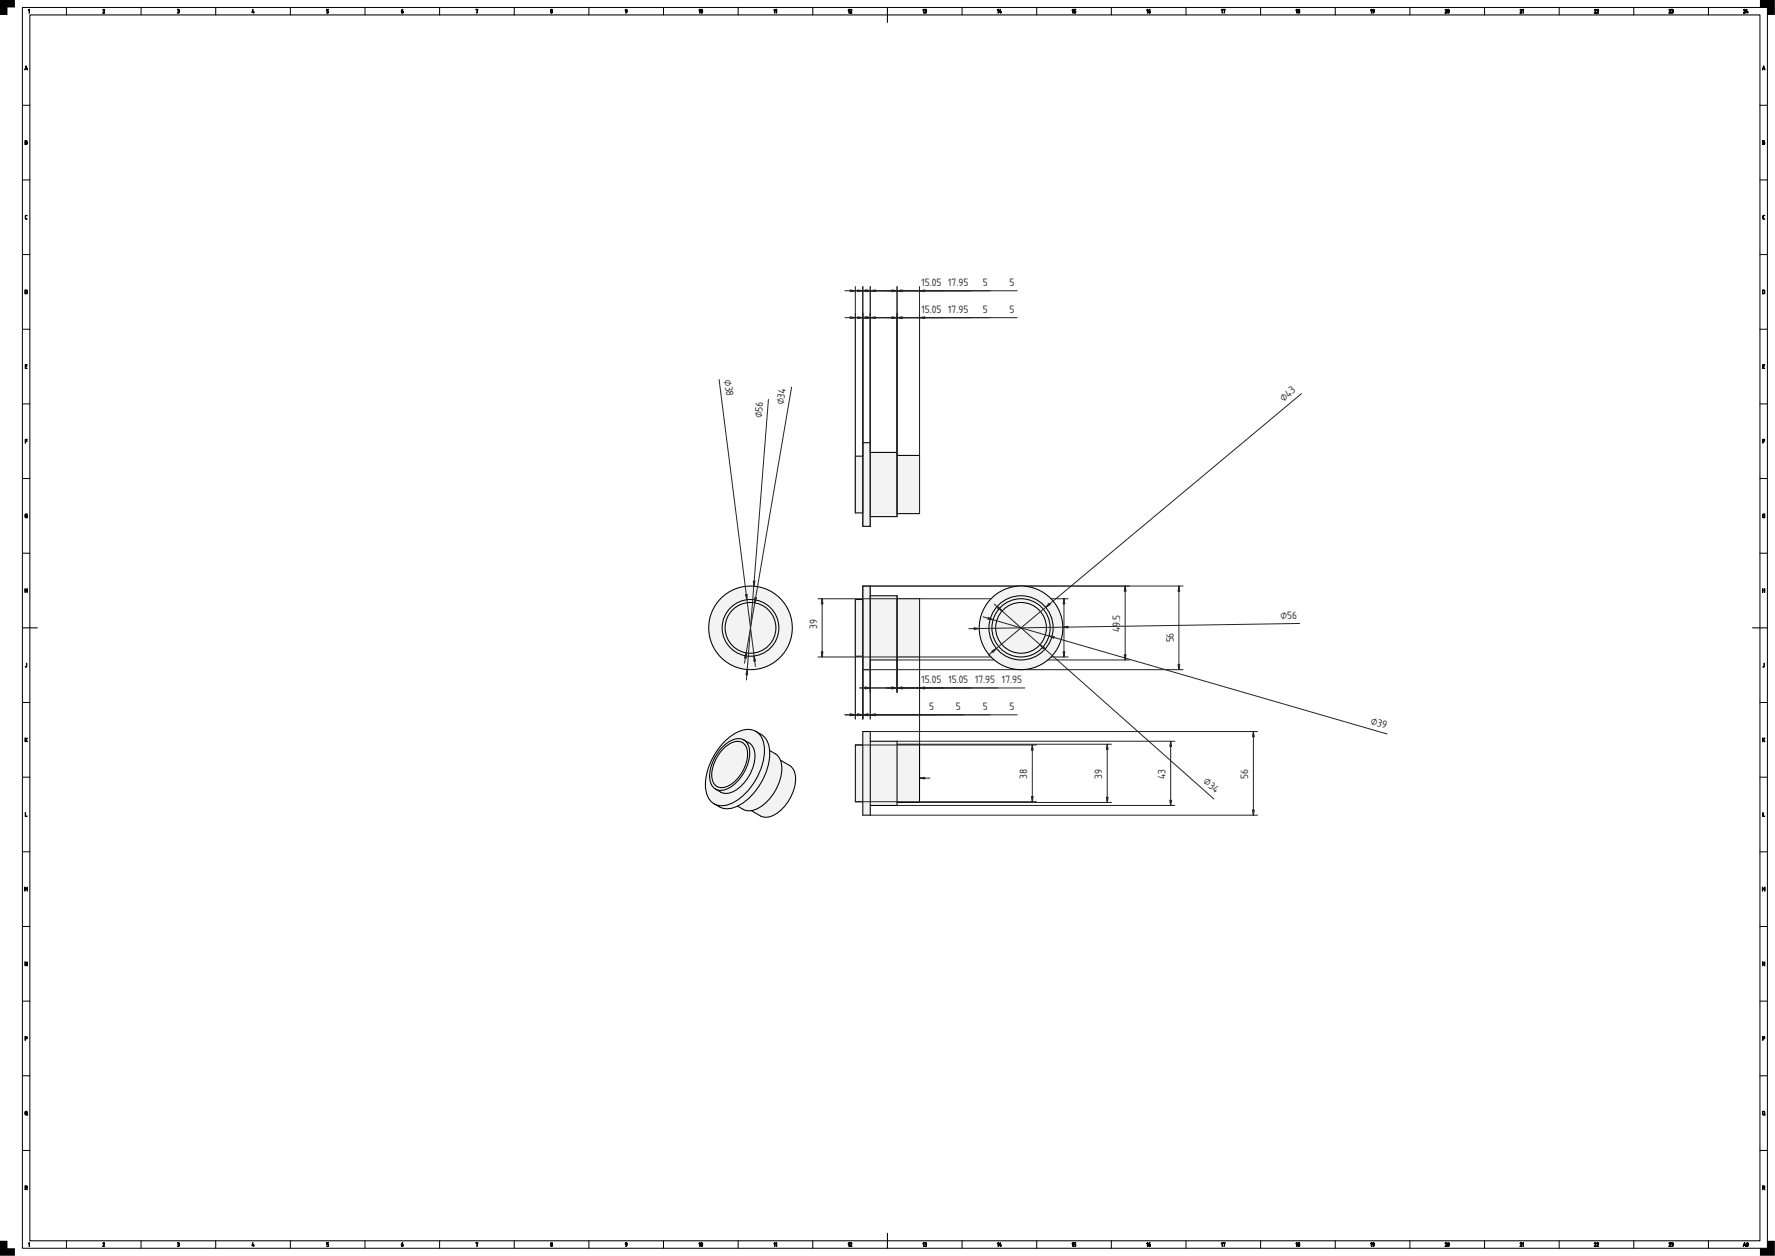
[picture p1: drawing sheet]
<svg xmlns="http://www.w3.org/2000/svg" width="1189mm" height="841mm" viewBox="0 0 1189 841" stroke-linecap="round" stroke-linejoin="round" font-family="sans-serif">
<defs><g id="words">
<g font-size="6.7" fill="#212529">
<text x="617" y="191">15.05</text>
<text x="635" y="191">17.95</text>
<text x="658" y="191">5</text>
<text x="676" y="191">5</text>
<text x="617" y="209">15.05</text>
<text x="635" y="209">17.95</text>
<text x="658" y="209">5</text>
<text x="676" y="209">5</text>
<text x="485" y="254" transform="rotate(83 485 254)">⌀38</text>
<text x="860" y="269" transform="rotate(-40 860 269)">⌀43</text>
<text x="525" y="271" transform="rotate(-80 525 271)">⌀34</text>
<text x="510" y="280" transform="rotate(-86 510 280)">⌀56</text>
<text x="858" y="414" transform="rotate(-1 858 414)">⌀56</text>
<text x="547" y="421" transform="rotate(-90 547 421)">39</text>
<text x="709" y="424" transform="rotate(-90 709 424)">39</text>
<text x="750" y="423" transform="rotate(-90 750 423)">49.5</text>
<text x="786" y="430" transform="rotate(-90 786 430)">56</text>
<text x="617" y="457">15.05</text>
<text x="635" y="457">15.05</text>
<text x="653" y="457">17.95</text>
<text x="671" y="457">17.95</text>
<text x="622" y="475">5</text>
<text x="640" y="475">5</text>
<text x="658" y="475">5</text>
<text x="676" y="475">5</text>
<text x="918" y="485" transform="rotate(16 918 485)">⌀39</text>
<text x="688" y="522" transform="rotate(-90 688 522)">38</text>
<text x="738" y="522" transform="rotate(-90 738 522)">39</text>
<text x="781" y="522" transform="rotate(-90 781 522)">43</text>
<text x="836" y="522" transform="rotate(-90 836 522)">56</text>
<text x="806" y="524" transform="rotate(42 806 524)">⌀34</text>
</g>
</g></defs>
<path d="M20 10h1159v821h-1159zM594 5v10M15 420h10M1174 420h10M594 826v10" fill="none" stroke="#000" stroke-width=".7"/>
<g fill="none" stroke="#000" stroke-width=".67">
<path d="M15 5h1169v831h-1169zM44 5v5M94 5v5M144 5v5M194 5v5M244 5v5M294 5v5M344 5v5M394 5v5M444 5v5M494 5v5M544 5v5"/>
<path d="M644 5v5M694 5v5M744 5v5M794 5v5M844 5v5M894 5v5M944 5v5M994 5v5M1044 5v5M1094 5v5M1144 5v5M15 70h5"/>
<path d="M1179 70h5M15 120h5M1179 120h5M15 170h5M1179 170h5M15 220h5M1179 220h5M15 270h5M1179 270h5M15 320h5M1179 320h5M15 370h5"/>
<path d="M1179 370h5M594 420h.1M15 470h5M1179 470h5M15 520h5M1179 520h5M15 570h5M1179 570h5M15 620h5M1179 620h5M15 670h5M1179 670h5"/>
<path d="M15 720h5M1179 720h5M15 770h5M1179 770h5M44 831v5M94 831v5M144 831v5M194 831v5M244 831v5M294 831v5M344 831v5M394 831v5"/>
<path d="M444 831v5M494 831v5M544 831v5M644 831v5M694 831v5M744 831v5M794 831v5M844 831v5M894 831v5M944 831v5M994 831v5M1044 831v5"/>
<path d="M1094 831v5M1144 831v5"/>
</g>
<g fill="#000" stroke="#000" stroke-width=".67">
<path d="M20 6v3v-2h-1zM69 6l1 1-1 2h1h-1l1-2zM119 6h1v1a1 1 0 0 1 0 1 1 1 0 0 1-1 1 .7 .7 0 0 0 1-1 .7 .7 0 0 0-1-1h1zM169 6v2h1v1l-1-1zM219 6h1h-1v1l1 1v1h-1l1-1-1-1zM319 6h1l-1 3 1-3-1 1zM17 144h1l-1 1v1l1 1-1-1zM1181 144h1l-1 1v1l1 1-1-1zM17 244h1h-1v1h1h-1v1l1 1h-1zM1181 244h1h-1v1h1h-1v1l1 1h-1zM17 294h1h-1v1h1h-1v2zM1181 294h1h-1v1h1h-1v2z"/>
<path d="M17 344h1l-1 1v1h1v-1v2l-1-1zM1181 344h1l-1 1v1h1l-1-1h1v2l-1-1zM17 394v1h1v-1v3v-2h-1v2zM1181 394v1h1v-1v3v-2h-1v2zM18 444v2l-1 1 1-1zM1182 444v2l-1 1v-1zM17 494v1l1-1v1v2l-1-2v2zM1181 494v1l1-1-1 1 1 2-1-2v2zM17 544v2l1 1h-1zM1181 544v2l1 1h-1zM17 594v1l1-1v3v-2l-1 1v-1v2zM1180 594l1 1 1-1v3v-2l-1 1v-1l-1 2z"/>
<path d="M17 644l1 2v-2v3l-1-2v2zM1181 644l1 2v-2v3l-1-2v2zM20 832v3v-3l-1 1zM69 832h1l-1 2 1 1h-1l1-2zM119 832h1v1a1 1 0 0 1 0 1 1 1 0 0 1-1 0 .7 .7 0 0 0 1 0 .7 .7 0 0 0-1-1h1zM169 832v2l1-1v1v1l-1-1zM219 832h1h-1v1l1 1v1h-1l1-1-1-1zM319 832h1l-1 3 1-3-1 1z"/>
<path d="M269 7l1-1-1 1a.8 .8 0 0 1 1 0 1 1 0 0 1 0 2 .8 .8 0 0 1-1-1zM269 8h1z"/>
<path d="M369 8a.5 .5 0 0 0 1 0 .5 .5 0 0 0-1 0zM369 7a.5 .5 0 0 0 1 0 .5 .5 0 0 0-1 0zM369 6h1v1a.9 .9 0 0 1 0 1 .9 .9 0 0 1-1 0z"/>
<path d="M419 6a1.5 1.5 0 0 1 0 3l1-1-1-1zM419 7a.5 .5 0 0 0 1 0 .5 .5 0 0 0-1 0z"/>
<path d="M469 6v3v-2h-1zM470 6v3v-2zM470 6a1.2 1.2 0 0 1 1 1 1.2 1.2 0 0 1-1 2z"/>
<path d="M519 6v3v-2h-1zM520 6v3v-2h-1z"/>
<path d="M569 6v3v-2h-1zM569 6l2 1-1 2h1h-2l1-2z"/>
<path d="M619 6v3v-2h-1zM619 6h1l1 1a1 1 0 0 1 0 1 1.1 1.1 0 0 1-2 1 .7 .7 0 0 0 1-1 .7 .7 0 0 0 0-1z"/>
<path d="M668 6l1 3-1-2zM670 6v2h1l-1 1-1-1z"/>
<path d="M718 6l1 3-1-2zM719 6h2h-1v1l1 1-1 1h-1l1-1-1-1z"/>
<path d="M769 6v3v-2h-1zM770 7v-1v1a.8 .8 0 0 1 1 0 1.1 1.1 0 0 1-1 2 .8 .8 0 0 1-1-1z"/>
<path d="M819 6v3v-2h-1zM819 6h2l-1 3v-3l-1 1z"/>
<path d="M868 6l1 3-1-2zM869 8a.5 .5 0 0 0 1 0 .5 .5 0 0 0-1 0zM870 6l1 1a.9 .9 0 0 1 0 1 1 1 0 0 1-2 0z"/>
<path d="M918 6l1 3-1-2zM919 6h1a1.5 1.5 0 0 1 0 3v-1l-1-1zM919 7a.5 .5 0 0 0 1 0 .5 .5 0 0 0-1 0z"/>
<path d="M968 6l1 1-1 2h1h-1l1-2zM970 6v3l1-2zM970 6a1.2 1.2 0 0 1 1 1 1.2 1.2 0 0 1-1 2z"/>
<path d="M1018 6l1 1-1 2h1h-1l1-2zM1020 6v3v-2z"/>
<path d="M1068 6l1 1-1 2h1h-1l1-2zM1070 6l1 1-1 2h1h-1l1-2z"/>
<path d="M1118 6l1 1-1 2h1h-1l1-2zM1119 6h1l1 1a1 1 0 0 1 0 1 1.1 1.1 0 0 1-2 1 .7 .7 0 0 0 1-1 .7 .7 0 0 0 0-1z"/>
<path d="M1168 6l1 1-1 2h1h-1l1-2zM1170 6v2h1l-1 1-1-1z"/>
<path d="M17 44l1 3v-1l-1 1zM18 45l-1 1h1z"/>
<path d="M1181 44l1 3v-1l-2 1zM1181 45v1h1z"/>
<path d="M17 94l1 1v1v1h-1zM17 96v1l1-1zM17 94v1h1z"/>
<path d="M1181 94l1 1v1v1h-1zM1181 96v1l1-1zM1181 94v1h1z"/>
<path d="M17 194v3l1-1v-1zM17 194l1 1v2h-1z"/>
<path d="M1181 194v3l1-1v-1zM1181 194l1 1v2h-1z"/>
<path d="M17 694v1h1v-1zM17 694h1v1l-1 1v1z"/>
<path d="M1181 694v1h1v-1zM1181 694h1v1l-1 1v1z"/>
<path d="M17 744v2h1v-1zM17 744h1v3l-1-1z"/>
<path d="M1181 744v2l1-1zM1181 744h1v3l-1-1z"/>
<path d="M17 794v1h1v-1zM17 794h1v2v1v-1h-1v1z"/>
<path d="M1181 794v1h1v-1zM1181 794h1v2v1l-1-1v1z"/>
<path d="M269 832h1l-1 1a.8 .8 0 0 1 1 0 .8 .8 0 0 1 0 1 .8 .8 0 0 1-1 0zM269 833v1h1v-1z"/>
<path d="M369 834a.5 .5 0 0 0 1 0 .5 .5 0 0 0-1 0zM369 833a.5 .5 0 0 0 1 0 .5 .5 0 0 0-1 0zM369 832h1v1a.9 .9 0 0 1 0 1 .9 .9 0 0 1-1 0z"/>
<path d="M419 832a1.5 1.5 0 0 1 0 3l1-1-1-1zM419 833a.5 .5 0 0 0 1 0 .5 .5 0 0 0-1 0z"/>
<path d="M469 832v3v-3l-1 1zM470 832v2v-1zM470 832a1.2 1.2 0 0 1 1 1 1.2 1.2 0 0 1-1 1z"/>
<path d="M519 832v3v-3l-1 1zM520 832v3v-3l-1 1z"/>
<path d="M569 832v3v-3l-1 1zM569 832h2l-1 2 1 1h-2l1-2z"/>
<path d="M619 832v3v-3l-1 1zM619 832h1l1 1a1 1 0 0 1 0 1 1 1 0 0 1-2 0 .7 .7 0 0 0 1 0 .7 .7 0 0 0 0-1z"/>
<path d="M668 832l1 3-1-3v1zM670 832v2v-1l1 1-1 1-1-1z"/>
<path d="M718 832l1 3-1-3v1zM719 832h2h-1v1l1 1-1 1h-1l1-1-1-1z"/>
<path d="M769 832v3v-3l-1 1zM770 832v1a.8 .8 0 0 1 1 0 .8 .8 0 0 1-1 1 .8 .8 0 0 1-1 0zM770 833v1v-1z"/>
<path d="M819 832v3v-3l-1 1zM819 832h2l-1 3v-3l-1 1z"/>
<path d="M868 832l1 3-1-3v1zM869 834a.5 .5 0 0 0 1 0 .5 .5 0 0 0-1 0zM870 832l1 1a.9 .9 0 0 1 0 1 1 1 0 0 1-2 0z"/>
<path d="M918 832l1 3-1-3v1zM919 832h1a1.5 1.5 0 0 1 0 3v-1l-1-1zM919 833a.5 .5 0 0 0 1 0 .5 .5 0 0 0-1 0z"/>
<path d="M968 832h1l-1 2 1 1h-1l1-2zM970 832v2l1-1zM970 832a1.2 1.2 0 0 1 1 1 1.2 1.2 0 0 1-1 1z"/>
<path d="M1018 832h1l-1 2 1 1h-1l1-2zM1020 832v3v-3v1z"/>
<path d="M1068 832h1l-1 2 1 1h-1l1-2zM1070 832h1l-1 2 1 1h-1l1-2z"/>
<path d="M1118 832h1l-1 2 1 1h-1l1-2zM1119 832h1l1 1a1 1 0 0 1 0 1 1 1 0 0 1-2 0 .7 .7 0 0 0 1 0 .7 .7 0 0 0 0-1z"/>
<path d="M1168 832l1 3v-1l-1 1zM1168 833v1h1zM1170 832v2l1-1zM1170 832a1.2 1.2 0 0 1 1 1 1.2 1.2 0 0 1-1 1z"/>
</g>
<path d="M0 0h10v5h-5v5h-5zM1179 0h10v10h-5v-5h-5zM0 831h5v5h5v5h-10zM1179 836h5v-5h5v10h-10z" fill="#000"/>
<g fill="#f1f3f5">
<path d="M578 392h5v7h18v2h15v39h-15v2h-18v6h-5v-9h-5v-38h5z" fill-rule="evenodd"/>
<path d="M583 399h18v43h-18z" fill-rule="evenodd"/>
<path d="M601 401h15v39h-15z" fill-rule="evenodd"/>
<path d="M578 392h5v56h-5z" fill-rule="evenodd"/>
<path d="M573 401h5v38h-5z" fill-rule="evenodd"/>
</g>
<path d="M578 392h5v56h-5zM583 399h18v43h-18M578 401h-5v38h5M601 401h15v39h-15" fill="none" stroke="#000" stroke-width=".7"/>
<g fill="none" stroke="#212529" stroke-width=".67">
<path d="M583 392v89M601 399v64M754 392v50M790 392v56M792 392h-214v89M548 401h53M551 401v39M573 401v80M713 401v39M715 401h-99v123M548 440h53M616 440h99"/>
<path d="M578 448h214M601 442h155M566 479h115M576 461h110M592 521h31"/>
</g>
<g fill="#212529" stroke="#212529" stroke-width=".67">
<path d="M616 461l3-1v1z"/>
<path d="M597 460l4 1h-4z"/>
<path d="M601 461l3-1v1z"/>
<path d="M579 460l4 1h-4z"/>
<path d="M583 479l3-1v1z"/>
<path d="M574 478l4 1h-4z"/>
<path d="M578 479l3-1v1z"/>
<path d="M569 478l4 1h-4z"/>
<path d="M712 436h1v4z"/>
<path d="M713 401v3h-1z"/>
<path d="M754 392v4h-1z"/>
<path d="M753 438h1v4z"/>
<path d="M789 445h1v3z"/>
<path d="M790 392v4h-1z"/>
<path d="M551 401v3h-1z"/>
<path d="M550 436h1v4z"/>
<path d="M616 521l3-1v2z"/>
<path d="M612 520l4 1-4 1z"/>
</g>
<g fill="#f1f3f5">
<circle cx="503" cy="420" r="28"/>
<circle cx="503" cy="420" r="19"/>
<circle cx="503" cy="420" r="17"/>
</g>
<g fill="none" stroke="#000" stroke-width=".7">
<circle cx="503" cy="420" r="28"/>
<circle cx="503" cy="420" r="19"/>
<circle cx="503" cy="420" r="17"/>
</g>
<path d="M482 254l24 192M530 259l-31 185M515 267l-15 188" fill="none" stroke="#212529" stroke-width=".67"/>
<g fill="#212529" stroke="#212529" stroke-width=".67">
<path d="M506 400h1l-1 4z"/>
<path d="M500 437v4h-1z"/>
<path d="M505 389h1l-1 4z"/>
<path d="M500 448l1 4h-1z"/>
<path d="M499 398h1v4z"/>
<path d="M505 439l1 4h-1z"/>
</g>
<g fill="#f1f3f5">
<circle cx="684" cy="420" r="28"/>
<circle cx="684" cy="420" r="21"/>
<circle cx="684" cy="420" r="19"/>
<circle cx="684" cy="420" r="17"/>
</g>
<g fill="none" stroke="#000" stroke-width=".7">
<circle cx="684" cy="420" r="28"/>
<circle cx="684" cy="420" r="19"/>
<circle cx="684" cy="420" r="21"/>
<circle cx="684" cy="420" r="17"/>
</g>
<path d="M872 264l-210 175M658 413l271 78M666 404l147 131M871 417l-222 4" fill="none" stroke="#212529" stroke-width=".67"/>
<g fill="#212529" stroke="#212529" stroke-width=".67">
<path d="M697 432l3 2h-1z"/>
<path d="M669 406l2 3-3-2z"/>
<path d="M703 426h3v1z"/>
<path d="M662 413l3 2h-3z"/>
<path d="M703 404v1l-3 2z"/>
<path d="M664 436l3-2-2 3z"/>
<path d="M712 420l3-1v2z"/>
<path d="M652 420l4 1-4 1z"/>
</g>
<g fill="#f1f3f5">
<path d="M578 296h5v7h18v2h15v39h-15v2h-18v6h-5v-9h-5v-38h5z" fill-rule="evenodd"/>
<path d="M583 303h18v43h-18z" fill-rule="evenodd"/>
<path d="M601 305h15v39h-15z" fill-rule="evenodd"/>
<path d="M578 296h5v56h-5z" fill-rule="evenodd"/>
<path d="M573 305h5v38h-5z" fill-rule="evenodd"/>
</g>
<path d="M578 296h5v56h-5zM578 305h-5v38h5M583 303h18v43h-18M601 305h15v39h-15" fill="none" stroke="#000" stroke-width=".7"/>
<path d="M566 195h115M573 192v151M578 192v160M583 192v160M601 192v154M616 192v152M566 213h115" fill="none" stroke="#212529" stroke-width=".67"/>
<g fill="#212529" stroke="#212529" stroke-width=".67">
<path d="M616 195l3-1v1z"/>
<path d="M597 194l4 1h-4z"/>
<path d="M601 195l3-1v1z"/>
<path d="M579 194l4 1h-4z"/>
<path d="M583 195l3-1v1z"/>
<path d="M574 194l4 1h-4z"/>
<path d="M578 195l3-1v1z"/>
<path d="M569 194l4 1h-4z"/>
<path d="M616 213l3-1v1z"/>
<path d="M597 212l4 1h-4z"/>
<path d="M601 213l3-1v1z"/>
<path d="M579 212l4 1h-4z"/>
<path d="M583 213l3-1v1z"/>
<path d="M574 212l4 1h-4z"/>
<path d="M578 213l3-1v1z"/>
<path d="M569 212l4 1h-4z"/>
</g>
<g fill="#f1f3f5">
<path d="M578 490h5v6h18v2h15v39h-15v2h-18v7h-5v-9h-5v-38h5z" fill-rule="evenodd"/>
<path d="M583 496h18v43h-18z" fill-rule="evenodd"/>
<path d="M601 498h15v39h-15z" fill-rule="evenodd"/>
<path d="M578 490h5v56h-5z" fill-rule="evenodd"/>
<path d="M573 499h5v38h-5z" fill-rule="evenodd"/>
</g>
<path d="M578 490h5v56h-5zM578 499h-5v38h5M583 496h18v43h-18M601 498h15v39h-15" fill="none" stroke="#000" stroke-width=".7"/>
<path d="M573 499h121M583 490h259M601 496h186M616 498h128M691 499v38M742 498v39M784 496v43M839 490v56M573 537h121M601 539h186M616 537h128M583 546h259" fill="none" stroke="#212529" stroke-width=".67"/>
<g fill="#212529" stroke="#212529" stroke-width=".67">
<path d="M741 534h1v3z"/>
<path d="M742 498v4h-1z"/>
<path d="M784 536h1l-1 3z"/>
<path d="M784 496l1 4h-1z"/>
<path d="M839 542h1l-1 4z"/>
<path d="M839 490l1 3h-1z"/>
<path d="M691 533h1l-1 4z"/>
<path d="M691 499l1 3h-1z"/>
</g>
<g fill="#f1f3f5">
<path d="M486 496a19 19 0 0 1 19-7l5 3a13 13 0 0 1 5 11l5 2 3 4 6 4a13 13 0 0 1 3 15 26 26 0 0 1-18 19h-4l-7-4h-4l-5-3a13 13 0 0 1-12 0l-4-2a17 17 0 0 1-5-19l2-7 3-6 4-6z" fill-rule="evenodd"/>
<path d="M486 496a19 19 0 0 1 19-7 15 15 0 0 1 7 16 42 42 0 0 1-24 34 11 11 0 0 1-16-12 43 43 0 0 1 14-31z" fill-rule="evenodd"/>
<path d="M484 501a13 13 0 0 1 14-6l4 3a13 13 0 0 1 3 15 26 26 0 0 1-18 18h-3l-5-3a14 14 0 0 1-2-16l3-7z" fill-rule="evenodd"/>
<path d="M484 501a13 13 0 0 1 14-6 13 13 0 0 1 3 16 26 26 0 0 1-17 18 8 8 0 0 1-9-9l1-4 1-6 3-5z" fill-rule="evenodd"/>
<path d="M484 502a11 11 0 0 1 14-4 14 14 0 0 1 1 16 21 21 0 0 1-16 13 8 8 0 0 1-6-9v-4l2-5z" fill-rule="evenodd"/>
<path d="M515 503l4 2a13 13 0 0 1 4 14 30 30 0 0 1-20 24h-4l-5-3a43 43 0 0 0 21-37z" fill-rule="evenodd"/>
<path d="M523 509l6 4a13 13 0 0 1 3 15 26 26 0 0 1-18 19h-4l-7-4a30 30 0 0 0 20-25l1-5z" fill-rule="evenodd"/>
<path d="M506 490l4 2a17 17 0 0 1 5 17 42 42 0 0 1-23 32 12 12 0 0 1-10-1l-4-2a16 16 0 0 0 18-4 42 42 0 0 0 16-36l-3-5z" fill-rule="evenodd"/>
<path d="M498 495l4 3a13 13 0 0 1 3 15 26 26 0 0 1-18 18h-3l-5-3a13 13 0 0 0 15-5 26 26 0 0 0 7-24z" fill-rule="evenodd"/>
</g>
<path d="M498 495l4 3a13 13 0 0 1 3 15 26 26 0 0 1-18 18h-3l-5-3M498 495a14 14 0 0 0-15 7 24 24 0 0 0-6 24l2 2M498 495a13 13 0 0 1 3 16 26 26 0 0 1-17 18l-5-1M506 490a15 15 0 0 1 9 17 42 42 0 0 1-23 34 13 13 0 0 1-14-3M506 490a17 17 0 0 0-19 5 41 41 0 0 0-14 36 11 11 0 0 0 5 7M506 490a16 16 0 0 1 6 17 42 42 0 0 1-24 32h-6l-4-1M484 502a11 11 0 0 1 14-4 14 14 0 0 1 1 16 21 21 0 0 1-16 13 8 8 0 0 1-6-9v-4l2-5zM515 503l4 2a14 14 0 0 1 4 15 31 31 0 0 1-19 23l-5-1-5-2M523 509l6 4a13 13 0 0 1 3 15 26 26 0 0 1-18 19h-4l-7-4" fill="none" stroke="#000" stroke-width=".7"/>
<use href="#words"/>
</svg>
